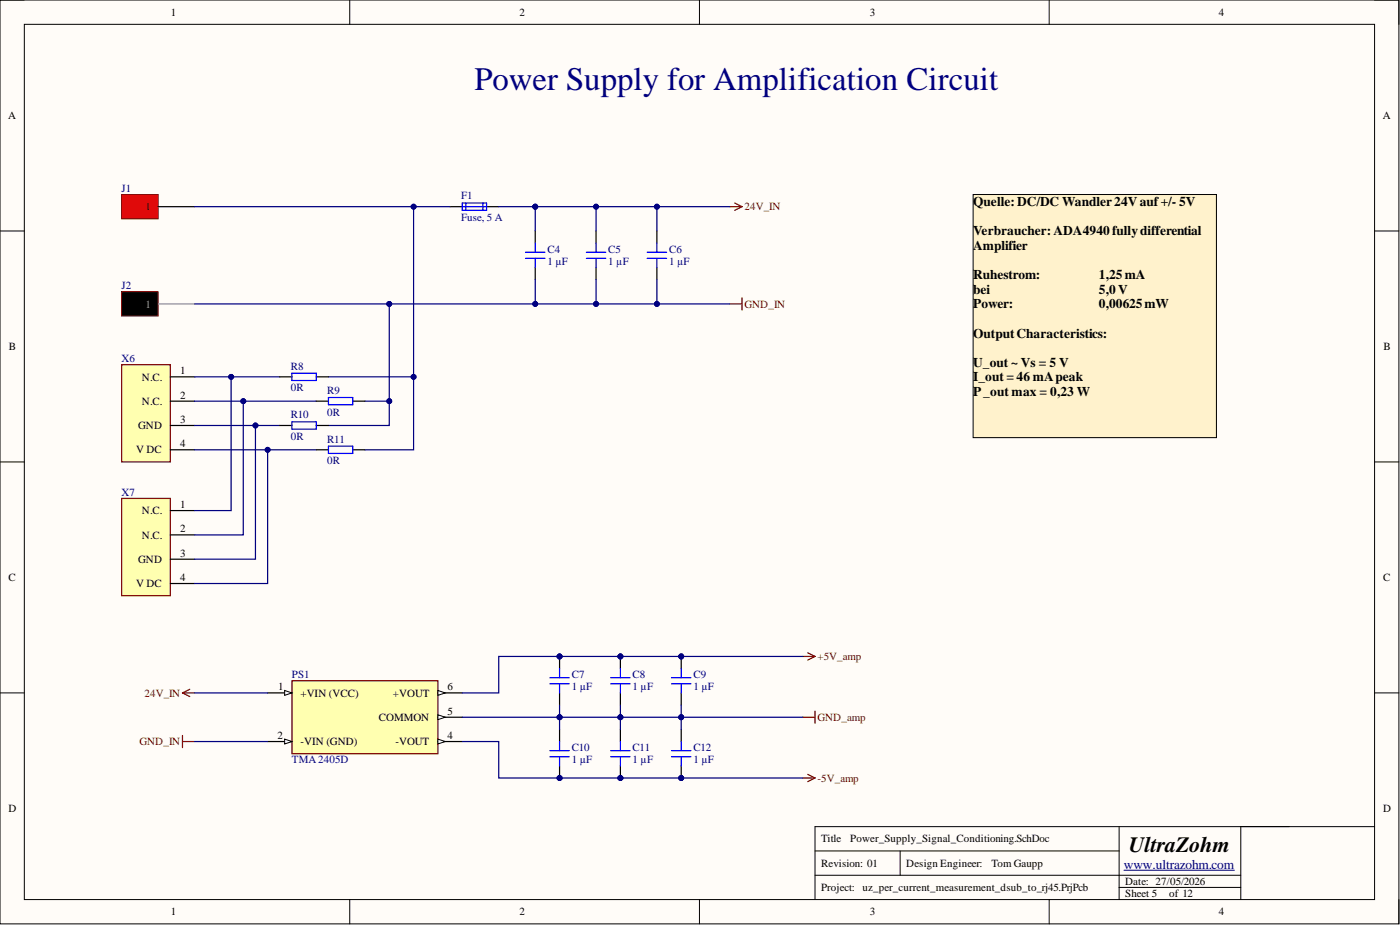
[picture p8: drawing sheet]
<svg xmlns="http://www.w3.org/2000/svg" width="292mm" height="193mm" viewBox="0 0 292 193" stroke-linecap="round" stroke-linejoin="round" font-family="sans-serif">
<defs><g id="words">
<text font-size="6.8" fill="#000080" x="99" y="18.8">Power Supply for Amplification Circuit</text>
<text font-size="4.6" x="235.5" y="177.8">UltraZohm</text>
<g font-size="2.8">
<text x="203" y="43">Quelle: DC/DC Wandler24Vauf+/- 5V</text>
<text x="203" y="49.1">Verbraucher:ADA4940fullydifferential</text>
<text x="203" y="52.2">Amplifier</text>
<text x="203" y="58.2">Ruhestrom:</text>
<text x="229.3" y="58.2">1,25mA</text>
<text x="203" y="61.3">bei</text>
<text x="203" y="64.3">Power:</text>
<text x="229.3" y="61.3">5,0 V</text>
<text x="229.3" y="64.3">0,00625mW</text>
<text x="203" y="70.4">OutputCharacteristics:</text>
<text x="203" y="76.5">U_out ~ Vs = 5 V</text>
<text x="203" y="79.5">I_out = 46 mApeak</text>
<text x="203" y="82.6">P_out max = 0,23 W</text>
</g>
<text font-size="2.8" fill="#000080" x="234.5" y="181.2">www.ultrazohm.com</text>
<g font-size="2.3">
<text x="35.6" y="3.3">1</text>
<text x="108.4" y="3.3">2</text>
<text x="181.5" y="3.3">3</text>
<text x="254.3" y="3.3">4</text>
<text x="1.7" y="24.9">A</text>
<text x="288.5" y="24.9">A</text>
<text x="30.4" y="43.9">1</text>
<text x="1.9" y="73">B</text>
<text x="288.7" y="73">B</text>
<text x="29.6" y="79.4">N.C.</text>
<text x="37.6" y="78.1">1</text>
<text x="37.6" y="83.2">2</text>
<text x="28.8" y="89.5">GND</text>
<text x="29.6" y="84.5">N.C.</text>
<text x="37.6" y="88.3">3</text>
<text x="28.4" y="94.6">V DC</text>
<text x="37.6" y="93.3">4</text>
<text x="29.6" y="107.3">N.C.</text>
<text x="37.6" y="106">1</text>
<text x="29.6" y="112.3">N.C.</text>
<text x="37.6" y="111.1">2</text>
<text x="28.8" y="117.4">GND</text>
<text x="37.6" y="116.2">3</text>
<text x="1.8" y="121.2">C</text>
<text x="28.4" y="122.5">V DC</text>
<text x="37.6" y="121.2">4</text>
<text x="288.6" y="121.2">C</text>
<text x="58" y="144">1</text>
<text x="62.7" y="145.3">+VIN (VCC)</text>
<text x="82" y="145.3">+VOUT</text>
<text x="93.4" y="149.1">5</text>
<text x="93.4" y="144">6</text>
<text x="57.9" y="154.2">2</text>
<text x="62.7" y="155.5">-VIN (GND)</text>
<text x="79" y="150.4">COMMON</text>
<text x="82.5" y="155.5">-VOUT</text>
<text x="93.4" y="154.2">4</text>
<text x="1.8" y="169.4">D</text>
<text x="288.6" y="169.4">D</text>
<text x="171.3" y="175.7">Title</text>
<text x="177.4" y="175.7">Power_Supply_Signal_Conditioning.SchDoc</text>
<text x="171.3" y="180.8">Revision: 01</text>
<text x="171.3" y="185.9">Project: uz_per_current_measurement_dsub_to_rj45.PrjPcb</text>
<text x="189.1" y="180.8">Design Engineer:</text>
<text x="206.8" y="180.8">Tom Gaupp</text>
<text x="234.8" y="184.6">Date: 27/05/2026</text>
<text x="35.6" y="191">1</text>
<text x="108.4" y="191">2</text>
<text x="181.5" y="191">3</text>
<text x="234.8" y="187.2">Sheet 5</text>
<text x="243.9" y="187.2">of 12</text>
<text x="254.3" y="191">4</text>
</g>
<g font-size="2.3" fill="#000080">
<text x="25.4" y="40.1">J1</text>
<text x="96.2" y="41.6">F1</text>
<text x="96.2" y="46.2">Fuse, 5 A</text>
<text x="114.2" y="52.8">C4</text>
<text x="126.9" y="52.8">C5</text>
<text x="139.6" y="52.8">C6</text>
<text x="114.2" y="55.3">1 µF</text>
<text x="126.9" y="55.3">1 µF</text>
<text x="139.6" y="55.3">1 µF</text>
<text x="25.4" y="60.4">J2</text>
<text x="25.4" y="75.6">X6</text>
<text x="60.7" y="77.1">R8</text>
<text x="60.7" y="81.7">0R</text>
<text x="68.3" y="82.2">R9</text>
<text x="60.7" y="87.2">R10</text>
<text x="68.3" y="86.7">0R</text>
<text x="60.7" y="91.8">0R</text>
<text x="68.3" y="92.3">R11</text>
<text x="68.3" y="96.9">0R</text>
<text x="25.4" y="103.5">X7</text>
<text x="60.9" y="141.5">PS1</text>
<text x="119.3" y="141.5">C7</text>
<text x="132" y="141.5">C8</text>
<text x="144.7" y="141.5">C9</text>
<text x="119.3" y="144">1 µF</text>
<text x="132" y="144">1 µF</text>
<text x="144.7" y="144">1 µF</text>
<text x="60.9" y="159.3">TMA 2405D</text>
<text x="119.3" y="156.7">C10</text>
<text x="119.3" y="159.3">1 µF</text>
<text x="132" y="156.7">C11</text>
<text x="132" y="159.3">1 µF</text>
<text x="144.7" y="156.7">C12</text>
<text x="144.7" y="159.3">1 µF</text>
</g>
<g font-size="2.3" fill="#800000">
<text x="155.3" y="43.9">24V_IN</text>
<text x="155.3" y="64.2">GND_IN</text>
<text x="170.6" y="137.7">+5V_amp</text>
<text x="30.1" y="145.3">24V_IN</text>
<text x="29.1" y="155.5">GND_IN</text>
<text x="170.6" y="150.4">GND_amp</text>
<text x="170.6" y="163.1">-5V_amp</text>
</g>
<text font-size="2.3" fill="#999" x="30.4" y="64.2">1</text>
</g></defs>
<path d="M0 0h291.9v192.7h-291.9z" fill-rule="evenodd" fill="#fffcf8"/>
<path d="M0 0h291.9v192.7h-291.9z" fill="none" stroke="#000" stroke-width=".21"/>
<path d="M5.1 5.1h281.7v182.6h-281.7z" fill-rule="evenodd" fill="#fffcf8"/>
<g fill="none" stroke="#000" stroke-width=".21">
<path d="M0 0h5.1M5.1 5.1h281.7v182.6h-281.7zM73 0v5.1M145.9 0v5.1M218.9 0v5.1M286.8 0h5.1v5.1M0 48.2h5.1M286.8 48.2h5.1M0 96.4h5.1M286.8 96.4h5.1M0 144.6h5.1M286.8 144.6h5.1"/>
<path d="M170 177.5h63.5M187.8 177.5v5.1M233.5 172.4v15.3M258.9 172.4v15.3M286.8 172.4h-116.8v15.3M73 187.7v5M145.9 187.7v5M170 182.6h88.9M218.9 187.7v5M233.5 185.1h25.4M291.9 187.7v5"/>
</g>
<path d="M234.5 181.5h23.1" fill="none" stroke="#000080" stroke-width=".21"/>
<path d="M60.9 142h30.5v15.2h-30.5z" fill-rule="evenodd" fill="#ffffb0"/>
<path d="M60.9 142h30.5v15.2h-30.5z" fill="none" stroke="#800000" stroke-width=".25"/>
<path d="M55.8 144.6h5.1" fill="none" stroke="#000" stroke-width=".25"/>
<path d="M59.4 144l1.5 .6-1.5 .5z" fill="#f8fcff"/>
<path d="M59.4 144l1.5 .6-1.5 .5z" fill="none" stroke="#000" stroke-width=".21"/>
<path d="M55.8 154.7h5.1" fill="none" stroke="#000" stroke-width=".25"/>
<path d="M59.4 154.2l1.5 .5-1.5 .5z" fill="#f8fcff"/>
<path d="M59.4 154.2l1.5 .5-1.5 .5z" fill="none" stroke="#000" stroke-width=".21"/>
<path d="M91.4 154.7h5" fill="none" stroke="#000" stroke-width=".25"/>
<path d="M91.4 154.2l1.5 .5-1.5 .5z" fill="#f8fcff"/>
<path d="M91.4 154.2l1.5 .5-1.5 .5z" fill="none" stroke="#000" stroke-width=".21"/>
<path d="M91.4 149.6h5" fill="none" stroke="#000" stroke-width=".25"/>
<path d="M91.4 149.1l1.5 .5-1.5 .5z" fill="#f8fcff"/>
<path d="M91.4 149.1l1.5 .5-1.5 .5z" fill="none" stroke="#000" stroke-width=".21"/>
<path d="M91.4 144.6h5" fill="none" stroke="#000" stroke-width=".25"/>
<path d="M91.4 144l1.5 .6-1.5 .5z" fill="#f8fcff"/>
<path d="M91.4 144l1.5 .6-1.5 .5z" fill="none" stroke="#000" stroke-width=".21"/>
<path d="M111.7 48.2v2.5M111.7 55.8v2.5M124.4 48.2v2.5M124.4 55.8v2.5M137.1 48.2v2.5M137.1 55.8v2.5" fill="none" stroke="#000" stroke-width=".25"/>
<path d="M109.6 53.9h4.1M109.6 52.6h4.1M111.7 50.7v1.9M111.7 53.9v1.9M122.3 53.9h4.1M122.3 52.6h4.1M124.4 50.7v1.9M124.4 53.9v1.9M135 53.9h4.1M135 52.6h4.1M137.1 50.7v1.9M137.1 53.9v1.9" fill="none" stroke="#00f" stroke-width=".25"/>
<path d="M152.3 43.1h2.5M153.3 42.4l1.5 .7M154.8 43.1l-1.5 .8M152.3 63.4h2.5M154.8 62.1v2.6" fill="none" stroke="#800000" stroke-width=".25"/>
<circle cx="116.7" cy="136.9" r=".51" fill="#000080"/>
<circle cx="116.7" cy="136.9" r=".51" fill="none" stroke="#000080" stroke-width=".21"/>
<path d="M116.7 136.9v2.6M116.7 144.6v2.5" fill="none" stroke="#000" stroke-width=".25"/>
<circle cx="116.7" cy="136.9" r=".51" fill="#000080"/>
<circle cx="116.7" cy="136.9" r=".51" fill="none" stroke="#000080" stroke-width=".21"/>
<path d="M116.7 139.5v1.9M114.7 141.4h4.1M114.7 142.7h4.1M116.7 142.7v1.9" fill="none" stroke="#00f" stroke-width=".25"/>
<circle cx="129.4" cy="136.9" r=".51" fill="#000080"/>
<circle cx="129.4" cy="136.9" r=".51" fill="none" stroke="#000080" stroke-width=".21"/>
<path d="M129.4 136.9v2.6M129.4 144.6v2.5" fill="none" stroke="#000" stroke-width=".25"/>
<circle cx="129.4" cy="136.9" r=".51" fill="#000080"/>
<circle cx="129.4" cy="136.9" r=".51" fill="none" stroke="#000080" stroke-width=".21"/>
<path d="M129.4 139.5v1.9M127.4 141.4h4.1M127.4 142.7h4.1M129.4 142.7v1.9" fill="none" stroke="#00f" stroke-width=".25"/>
<circle cx="142.1" cy="136.9" r=".51" fill="#000080"/>
<circle cx="142.1" cy="136.9" r=".51" fill="none" stroke="#000080" stroke-width=".21"/>
<path d="M142.1 136.9v2.6M142.1 144.6v2.5" fill="none" stroke="#000" stroke-width=".25"/>
<circle cx="142.1" cy="136.9" r=".51" fill="#000080"/>
<circle cx="142.1" cy="136.9" r=".51" fill="none" stroke="#000080" stroke-width=".21"/>
<path d="M142.1 139.5v1.9M140.1 141.4h4.1M140.1 142.7h4.1M142.1 142.7v1.9" fill="none" stroke="#00f" stroke-width=".25"/>
<circle cx="116.7" cy="162.3" r=".51" fill="#000080"/>
<circle cx="116.7" cy="162.3" r=".51" fill="none" stroke="#000080" stroke-width=".21"/>
<path d="M116.7 159.8v2.5" fill="none" stroke="#000" stroke-width=".25"/>
<circle cx="116.7" cy="162.3" r=".51" fill="#000080"/>
<circle cx="116.7" cy="162.3" r=".51" fill="none" stroke="#000080" stroke-width=".21"/>
<path d="M116.7 152.2v2.5" fill="none" stroke="#000" stroke-width=".25"/>
<path d="M114.7 156.6h4.1M114.7 157.9h4.1M116.7 154.7v1.9M116.7 157.9v1.9" fill="none" stroke="#00f" stroke-width=".25"/>
<circle cx="129.4" cy="162.3" r=".51" fill="#000080"/>
<circle cx="129.4" cy="162.3" r=".51" fill="none" stroke="#000080" stroke-width=".21"/>
<path d="M129.4 159.8v2.5" fill="none" stroke="#000" stroke-width=".25"/>
<circle cx="129.4" cy="162.3" r=".51" fill="#000080"/>
<circle cx="129.4" cy="162.3" r=".51" fill="none" stroke="#000080" stroke-width=".21"/>
<path d="M129.4 152.2v2.5" fill="none" stroke="#000" stroke-width=".25"/>
<path d="M127.4 156.6h4.1M127.4 157.9h4.1M129.4 154.7v1.9M129.4 157.9v1.9" fill="none" stroke="#00f" stroke-width=".25"/>
<circle cx="142.1" cy="162.3" r=".51" fill="#000080"/>
<circle cx="142.1" cy="162.3" r=".51" fill="none" stroke="#000080" stroke-width=".21"/>
<path d="M142.1 159.8v2.5" fill="none" stroke="#000" stroke-width=".25"/>
<circle cx="142.1" cy="162.3" r=".51" fill="#000080"/>
<circle cx="142.1" cy="162.3" r=".51" fill="none" stroke="#000080" stroke-width=".21"/>
<path d="M142.1 152.2v2.5" fill="none" stroke="#000" stroke-width=".25"/>
<path d="M140.1 156.6h4.1M140.1 157.9h4.1M142.1 154.7v1.9M142.1 157.9v1.9" fill="none" stroke="#00f" stroke-width=".25"/>
<path d="M38.1 144.6l1.5 .7M38.1 144.6h2.5M38.1 153.4v2.6M38.1 154.7h2.5M39.6 143.8l-1.5 .8M167.5 149.6h2.5M170 148.4v2.5" fill="none" stroke="#800000" stroke-width=".25"/>
<path d="M203 40.6h50.8v50.7h-50.8z" fill-rule="evenodd" fill="#fff2cc"/>
<path d="M203 40.6h50.8v50.7h-50.8z" fill="none" stroke="#000" stroke-width=".21"/>
<path d="M167.5 136.9h2.5M168.5 136.2l1.5 .7M170 136.9l-1.5 .8M167.5 162.3h2.5M168.5 161.5l1.5 .8M170 162.3l-1.5 .8" fill="none" stroke="#800000" stroke-width=".25"/>
<path d="M25.4 40.6h7.6v5.1h-7.6z" fill-rule="evenodd" fill="#f00"/>
<path d="M25.4 40.6h7.6v5.1h-7.6zM25.4 60.9h7.6v5h-7.6z" fill="none" stroke="#800000" stroke-width=".21"/>
<path d="M33 43.1h7.6" fill="none" stroke="#000" stroke-width=".25"/>
<path d="M25.4 60.9h7.6v5h-7.6z" fill-rule="evenodd" fill="#000"/>
<path d="M33 63.4h7.6" fill="none" stroke="#999" stroke-width=".25"/>
<path d="M25.4 76.1h10.1v20.3h-10.1z" fill-rule="evenodd" fill="#ffffb0"/>
<path d="M25.4 76.1h10.1v20.3h-10.1z" fill="none" stroke="#800000" stroke-width=".25"/>
<path d="M35.5 78.6h5.1M35.5 83.7h5.1M35.5 88.8h5.1M35.5 93.8h5.1" fill="none" stroke="#000" stroke-width=".25"/>
<path d="M25.4 104h10.1v20.3h-10.1z" fill-rule="evenodd" fill="#ffffb0"/>
<path d="M25.4 104h10.1v20.3h-10.1z" fill="none" stroke="#800000" stroke-width=".25"/>
<path d="M93.9 43.1h2.5M101.5 43.1h2.6M35.5 106.5h5.1M35.5 111.6h5.1M35.5 116.7h5.1M35.5 121.7h5.1" fill="none" stroke="#000" stroke-width=".25"/>
<path d="M96.4 42.4h5.1v1.5h-5.1zM96.4 43.1h5.1M97.2 42.4v1.5M100.8 42.4v1.5" fill="none" stroke="#00f" stroke-width=".25"/>
<path d="M167.5 136.9h-63.4v7.7h-7.7" fill="none" stroke="#000080" stroke-width=".25"/>
<circle cx="116.7" cy="136.9" r=".51" fill="#000080"/>
<circle cx="116.7" cy="136.9" r=".51" fill="none" stroke="#000080" stroke-width=".21"/>
<circle cx="129.4" cy="136.9" r=".51" fill="#000080"/>
<circle cx="129.4" cy="136.9" r=".51" fill="none" stroke="#000080" stroke-width=".21"/>
<circle cx="142.1" cy="136.9" r=".51" fill="#000080"/>
<circle cx="142.1" cy="136.9" r=".51" fill="none" stroke="#000080" stroke-width=".21"/>
<path d="M96.4 154.7h7.7v7.6h63.4" fill="none" stroke="#000080" stroke-width=".25"/>
<circle cx="116.7" cy="162.3" r=".51" fill="#000080"/>
<circle cx="116.7" cy="162.3" r=".51" fill="none" stroke="#000080" stroke-width=".21"/>
<circle cx="129.4" cy="162.3" r=".51" fill="#000080"/>
<circle cx="129.4" cy="162.3" r=".51" fill="none" stroke="#000080" stroke-width=".21"/>
<circle cx="142.1" cy="162.3" r=".51" fill="#000080"/>
<circle cx="142.1" cy="162.3" r=".51" fill="none" stroke="#000080" stroke-width=".21"/>
<path d="M96.4 149.6h20.3" fill="none" stroke="#000080" stroke-width=".25"/>
<circle cx="116.7" cy="149.6" r=".51" fill="#000080"/>
<circle cx="116.7" cy="149.6" r=".51" fill="none" stroke="#000080" stroke-width=".21"/>
<path d="M116.7 149.6h12.7" fill="none" stroke="#000080" stroke-width=".25"/>
<circle cx="116.7" cy="149.6" r=".51" fill="#000080"/>
<circle cx="116.7" cy="149.6" r=".51" fill="none" stroke="#000080" stroke-width=".21"/>
<circle cx="129.4" cy="149.6" r=".51" fill="#000080"/>
<circle cx="129.4" cy="149.6" r=".51" fill="none" stroke="#000080" stroke-width=".21"/>
<path d="M142.1 147.1v2.5" fill="none" stroke="#000080" stroke-width=".25"/>
<circle cx="142.1" cy="149.6" r=".51" fill="#000080"/>
<circle cx="142.1" cy="149.6" r=".51" fill="none" stroke="#000080" stroke-width=".21"/>
<path d="M142.1 149.6v2.6" fill="none" stroke="#000080" stroke-width=".25"/>
<circle cx="142.1" cy="149.6" r=".51" fill="#000080"/>
<circle cx="142.1" cy="149.6" r=".51" fill="none" stroke="#000080" stroke-width=".21"/>
<path d="M40.6 144.6h15.2M40.6 154.7h15.2M129.4 149.6h38.1" fill="none" stroke="#000080" stroke-width=".25"/>
<circle cx="129.4" cy="149.6" r=".51" fill="#000080"/>
<circle cx="129.4" cy="149.6" r=".51" fill="none" stroke="#000080" stroke-width=".21"/>
<circle cx="142.1" cy="149.6" r=".51" fill="#000080"/>
<circle cx="142.1" cy="149.6" r=".51" fill="none" stroke="#000080" stroke-width=".21"/>
<path d="M116.7 147.1v5.1" fill="none" stroke="#000080" stroke-width=".25"/>
<circle cx="116.7" cy="149.6" r=".51" fill="#000080"/>
<circle cx="116.7" cy="149.6" r=".51" fill="none" stroke="#000080" stroke-width=".21"/>
<path d="M129.4 147.1v5.1" fill="none" stroke="#000080" stroke-width=".25"/>
<circle cx="129.4" cy="149.6" r=".51" fill="#000080"/>
<circle cx="129.4" cy="149.6" r=".51" fill="none" stroke="#000080" stroke-width=".21"/>
<path d="M111.7 58.3v5.1" fill="none" stroke="#000080" stroke-width=".25"/>
<circle cx="111.7" cy="63.4" r=".51" fill="#000080"/>
<circle cx="111.7" cy="63.4" r=".51" fill="none" stroke="#000080" stroke-width=".21"/>
<path d="M111.7 43.1v5.1" fill="none" stroke="#000080" stroke-width=".25"/>
<circle cx="111.7" cy="43.1" r=".51" fill="#000080"/>
<circle cx="111.7" cy="43.1" r=".51" fill="none" stroke="#000080" stroke-width=".21"/>
<path d="M124.4 58.3v5.1" fill="none" stroke="#000080" stroke-width=".25"/>
<circle cx="124.4" cy="63.4" r=".51" fill="#000080"/>
<circle cx="124.4" cy="63.4" r=".51" fill="none" stroke="#000080" stroke-width=".21"/>
<path d="M124.4 43.1v5.1" fill="none" stroke="#000080" stroke-width=".25"/>
<circle cx="124.4" cy="43.1" r=".51" fill="#000080"/>
<circle cx="124.4" cy="43.1" r=".51" fill="none" stroke="#000080" stroke-width=".21"/>
<path d="M137.1 58.3v5.1" fill="none" stroke="#000080" stroke-width=".25"/>
<circle cx="137.1" cy="63.4" r=".51" fill="#000080"/>
<circle cx="137.1" cy="63.4" r=".51" fill="none" stroke="#000080" stroke-width=".21"/>
<path d="M137.1 43.1v5.1" fill="none" stroke="#000080" stroke-width=".25"/>
<circle cx="137.1" cy="43.1" r=".51" fill="#000080"/>
<circle cx="137.1" cy="43.1" r=".51" fill="none" stroke="#000080" stroke-width=".21"/>
<path d="M68.5 78.6h17.8" fill="none" stroke="#000080" stroke-width=".25"/>
<circle cx="86.3" cy="78.6" r=".51" fill="#000080"/>
<circle cx="86.3" cy="78.6" r=".51" fill="none" stroke="#000080" stroke-width=".21"/>
<path d="M76.1 83.7h5.1" fill="none" stroke="#000080" stroke-width=".25"/>
<circle cx="81.2" cy="83.7" r=".51" fill="#000080"/>
<circle cx="81.2" cy="83.7" r=".51" fill="none" stroke="#000080" stroke-width=".21"/>
<path d="M104.1 43.1h7.6" fill="none" stroke="#000080" stroke-width=".25"/>
<circle cx="111.7" cy="43.1" r=".51" fill="#000080"/>
<circle cx="111.7" cy="43.1" r=".51" fill="none" stroke="#000080" stroke-width=".21"/>
<path d="M48.2 78.6v27.9h-7.6" fill="none" stroke="#000080" stroke-width=".25"/>
<circle cx="48.2" cy="78.6" r=".51" fill="#000080"/>
<circle cx="48.2" cy="78.6" r=".51" fill="none" stroke="#000080" stroke-width=".21"/>
<path d="M50.8 83.7v27.9h-10.2" fill="none" stroke="#000080" stroke-width=".25"/>
<circle cx="50.8" cy="83.7" r=".51" fill="#000080"/>
<circle cx="50.8" cy="83.7" r=".51" fill="none" stroke="#000080" stroke-width=".21"/>
<path d="M53.3 88.8v27.9h-12.7" fill="none" stroke="#000080" stroke-width=".25"/>
<circle cx="53.3" cy="88.8" r=".51" fill="#000080"/>
<circle cx="53.3" cy="88.8" r=".51" fill="none" stroke="#000080" stroke-width=".21"/>
<path d="M55.8 93.8v27.9h-15.2" fill="none" stroke="#000080" stroke-width=".25"/>
<circle cx="55.8" cy="93.8" r=".51" fill="#000080"/>
<circle cx="55.8" cy="93.8" r=".51" fill="none" stroke="#000080" stroke-width=".21"/>
<path d="M111.7 43.1h40.6" fill="none" stroke="#000080" stroke-width=".25"/>
<circle cx="111.7" cy="43.1" r=".51" fill="#000080"/>
<circle cx="111.7" cy="43.1" r=".51" fill="none" stroke="#000080" stroke-width=".21"/>
<circle cx="124.4" cy="43.1" r=".51" fill="#000080"/>
<circle cx="124.4" cy="43.1" r=".51" fill="none" stroke="#000080" stroke-width=".21"/>
<circle cx="137.1" cy="43.1" r=".51" fill="#000080"/>
<circle cx="137.1" cy="43.1" r=".51" fill="none" stroke="#000080" stroke-width=".21"/>
<path d="M40.6 83.7h25.4" fill="none" stroke="#000080" stroke-width=".25"/>
<circle cx="50.8" cy="83.7" r=".51" fill="#000080"/>
<circle cx="50.8" cy="83.7" r=".51" fill="none" stroke="#000080" stroke-width=".21"/>
<path d="M40.6 93.8h25.4" fill="none" stroke="#000080" stroke-width=".25"/>
<circle cx="55.8" cy="93.8" r=".51" fill="#000080"/>
<circle cx="55.8" cy="93.8" r=".51" fill="none" stroke="#000080" stroke-width=".21"/>
<path d="M40.6 43.1h53.3" fill="none" stroke="#000080" stroke-width=".25"/>
<circle cx="86.3" cy="43.1" r=".51" fill="#000080"/>
<circle cx="86.3" cy="43.1" r=".51" fill="none" stroke="#000080" stroke-width=".21"/>
<path d="M40.6 88.8h17.8" fill="none" stroke="#000080" stroke-width=".25"/>
<circle cx="53.3" cy="88.8" r=".51" fill="#000080"/>
<circle cx="53.3" cy="88.8" r=".51" fill="none" stroke="#000080" stroke-width=".21"/>
<path d="M40.6 63.4h111.7" fill="none" stroke="#000080" stroke-width=".25"/>
<circle cx="81.2" cy="63.4" r=".51" fill="#000080"/>
<circle cx="81.2" cy="63.4" r=".51" fill="none" stroke="#000080" stroke-width=".21"/>
<circle cx="111.7" cy="63.4" r=".51" fill="#000080"/>
<circle cx="111.7" cy="63.4" r=".51" fill="none" stroke="#000080" stroke-width=".21"/>
<circle cx="124.4" cy="63.4" r=".51" fill="#000080"/>
<circle cx="124.4" cy="63.4" r=".51" fill="none" stroke="#000080" stroke-width=".21"/>
<circle cx="137.1" cy="63.4" r=".51" fill="#000080"/>
<circle cx="137.1" cy="63.4" r=".51" fill="none" stroke="#000080" stroke-width=".21"/>
<path d="M81.2 63.4v25.4h-12.7" fill="none" stroke="#000080" stroke-width=".25"/>
<circle cx="81.2" cy="83.7" r=".51" fill="#000080"/>
<circle cx="81.2" cy="83.7" r=".51" fill="none" stroke="#000080" stroke-width=".21"/>
<circle cx="81.2" cy="63.4" r=".51" fill="#000080"/>
<circle cx="81.2" cy="63.4" r=".51" fill="none" stroke="#000080" stroke-width=".21"/>
<path d="M40.6 78.6h17.8" fill="none" stroke="#000080" stroke-width=".25"/>
<circle cx="48.2" cy="78.6" r=".51" fill="#000080"/>
<circle cx="48.2" cy="78.6" r=".51" fill="none" stroke="#000080" stroke-width=".21"/>
<path d="M86.3 43.1v50.7h-10.2" fill="none" stroke="#000080" stroke-width=".25"/>
<circle cx="86.3" cy="78.6" r=".51" fill="#000080"/>
<circle cx="86.3" cy="78.6" r=".51" fill="none" stroke="#000080" stroke-width=".21"/>
<circle cx="86.3" cy="43.1" r=".51" fill="#000080"/>
<circle cx="86.3" cy="43.1" r=".51" fill="none" stroke="#000080" stroke-width=".21"/>
<path d="M58.4 78.6h2.5M66 78.6h2.5M58.4 88.8h2.5M66 83.7h2.5M66 88.8h2.5M66 93.8h2.5M73.6 83.7h2.5M73.6 93.8h2.5" fill="none" stroke="#000" stroke-width=".25"/>
<path d="M60.9 77.9h5.1v1.5h-5.1zM60.9 88h5.1v1.5h-5.1zM68.5 82.9h5.1v1.6h-5.1zM68.5 93.1h5.1v1.5h-5.1z" fill="none" stroke="#00f" stroke-width=".25"/>
<use href="#words"/>
</svg>
